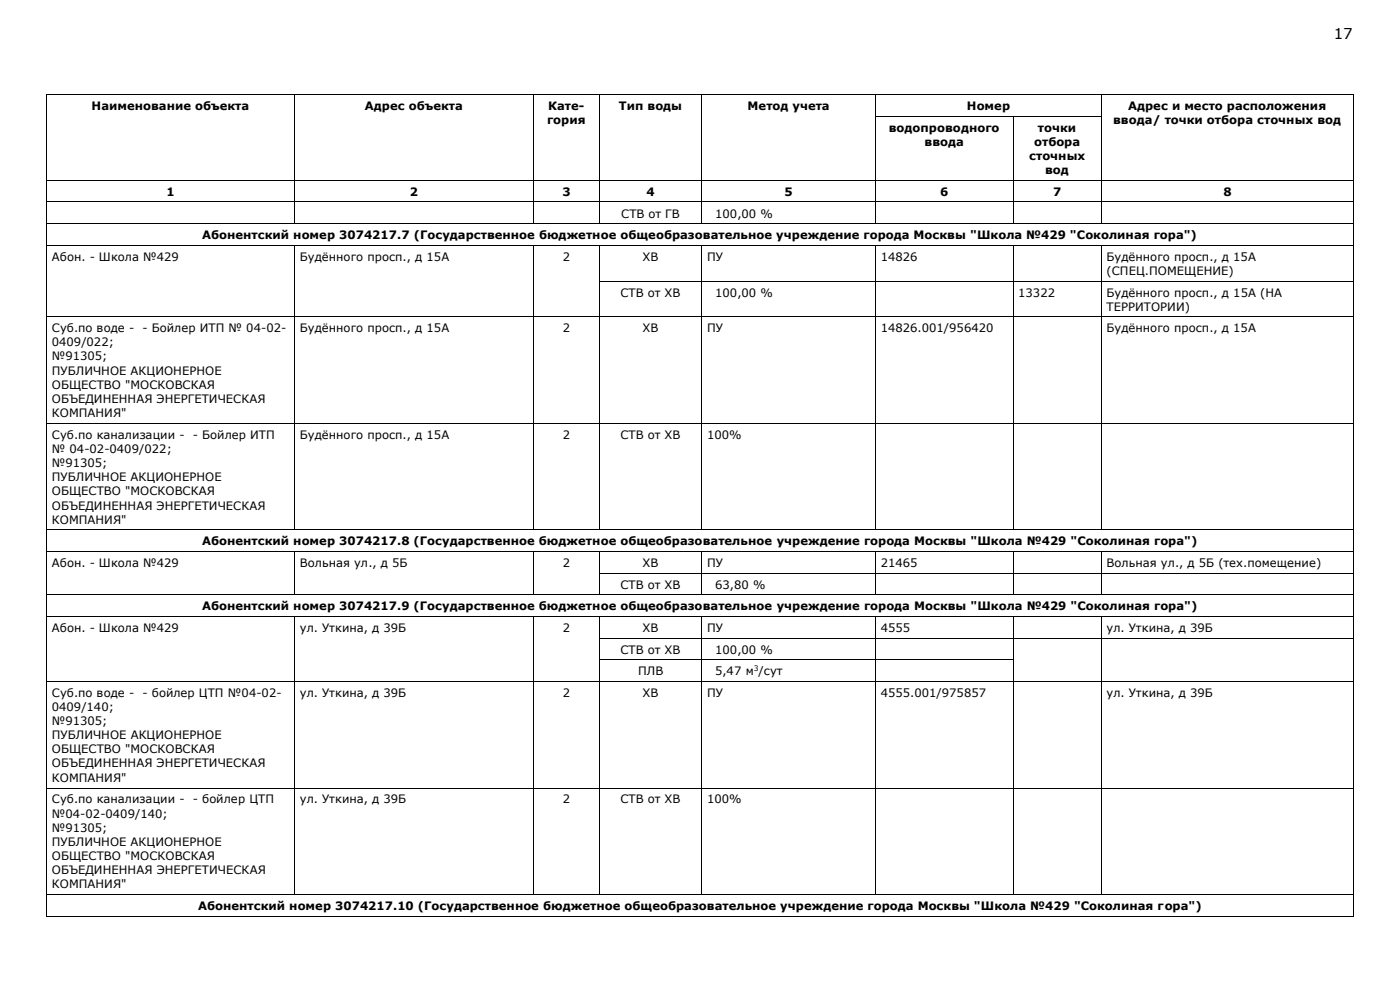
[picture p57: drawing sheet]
<svg xmlns="http://www.w3.org/2000/svg" width="297mm" height="210mm" viewBox="0 0 297 210" stroke-linecap="round" stroke-linejoin="round" font-family="sans-serif">
<defs><g id="words">
<text font-size="3.2" x="283" y="8.2">17</text>
<g font-size="2.5">
<text x="19.4" y="23.4">Наименование объекта</text>
<text x="77.4" y="23.4">Адрес объекта</text>
<text x="116.3" y="23.4">Кате-</text>
<text x="131.3" y="23.4">Тип воды</text>
<text x="158.6" y="23.4">Метод учета</text>
<text x="205.1" y="23.4">Номер</text>
<text x="239.3" y="23.4">Адрес и место расположения</text>
<text x="116.1" y="26.3">гория</text>
<text x="188.6" y="27.9">водопроводного</text>
<text x="220.2" y="27.9">точки</text>
<text x="236.2" y="26.3">ввода/ точки отбора сточных вод</text>
<text x="196.2" y="31">ввода</text>
<text x="218.3" y="34">сточных</text>
<text x="219.4" y="31">отбора</text>
<text x="35.4" y="41.5">1</text>
<text x="87" y="41.5">2</text>
<text x="119.3" y="41.5">3</text>
<text x="137.2" y="41.5">4</text>
<text x="166.4" y="41.5">5</text>
<text x="199.5" y="41.5">6</text>
<text x="221.7" y="36.9">вод</text>
<text x="223.4" y="41.5">7</text>
<text x="259.5" y="41.5">8</text>
<text x="131.8" y="46.2">СТВ от ГВ</text>
<text x="151.7" y="46.2">100,00 %</text>
<text x="42.9" y="50.7">Абонентский номер 3074217.7 (Государственное бюджетное общеобразовательное учреждение города Москвы &quot;Школа №429 &quot;Соколиная гора&quot;)</text>
<text x="11" y="55.3">Абон. - Школа №429</text>
<text x="63.6" y="55.3">Будённого просп., д 15А</text>
<text x="119.4" y="55.3">2</text>
<text x="136.3" y="55.3">ХВ</text>
<text x="150" y="55.3">ПУ</text>
<text x="186.8" y="55.3">14826</text>
<text x="234.8" y="55.3">Будённого просп., д 15А</text>
<text x="234.8" y="58.3">(СПЕЦ.ПОМЕЩЕНИЕ)</text>
<text x="131.6" y="62.9">СТВ от ХВ</text>
<text x="151.7" y="62.9">100,00 %</text>
<text x="216" y="62.9">13322</text>
<text x="234.8" y="62.9">Будённого просп., д 15А (НА</text>
<text x="234.8" y="65.9">ТЕРРИТОРИИ)</text>
<text x="11" y="70.5">Суб.по воде -</text>
<text x="30.2" y="70.5">- Бойлер ИТП № 04-02-</text>
<text x="63.6" y="70.5">Будённого просп., д 15А</text>
<text x="119.4" y="70.5">2</text>
<text x="136.3" y="70.5">ХВ</text>
<text x="150" y="70.5">ПУ</text>
<text x="186.8" y="70.5">14826.001/956420</text>
<text x="234.8" y="70.5">Будённого просп., д 15А</text>
<text x="11" y="73.5">0409/022;</text>
<text x="11" y="76.5">№91305;</text>
<text x="11" y="79.5">ПУБЛИЧНОЕ АКЦИОНЕРНОЕ</text>
<text x="11" y="82.5">ОБЩЕСТВО &quot;МОСКОВСКАЯ</text>
<text x="11" y="85.5">ОБЪЕДИНЕННАЯ ЭНЕРГЕТИЧЕСКАЯ</text>
<text x="11" y="88.5">КОМПАНИЯ&quot;</text>
<text x="11" y="93.1">Суб.по канализации -</text>
<text x="40.9" y="93.1">- Бойлер ИТП</text>
<text x="63.6" y="93.1">Будённого просп., д 15А</text>
<text x="119.4" y="93.1">2</text>
<text x="131.6" y="93.1">СТВ от ХВ</text>
<text x="150" y="93.1">100%</text>
<text x="11" y="96.1">№ 04-02-0409/022;</text>
<text x="11" y="99.1">№91305;</text>
<text x="11" y="102.1">ПУБЛИЧНОЕ АКЦИОНЕРНОЕ</text>
<text x="11" y="105.1">ОБЩЕСТВО &quot;МОСКОВСКАЯ</text>
<text x="11" y="108.1">ОБЪЕДИНЕННАЯ ЭНЕРГЕТИЧЕСКАЯ</text>
<text x="11" y="111.1">КОМПАНИЯ&quot;</text>
<text x="42.9" y="115.7">Абонентский номер 3074217.8 (Государственное бюджетное общеобразовательное учреждение города Москвы &quot;Школа №429 &quot;Соколиная гора&quot;)</text>
<text x="11" y="120.3">Абон. - Школа №429</text>
<text x="63.6" y="120.3">Вольная ул., д 5Б</text>
<text x="119.4" y="120.3">2</text>
<text x="131.6" y="124.9">СТВ от ХВ</text>
<text x="136.3" y="120.3">ХВ</text>
<text x="150" y="120.3">ПУ</text>
<text x="151.7" y="124.9">63,80 %</text>
<text x="186.8" y="120.3">21465</text>
<text x="234.8" y="120.3">Вольная ул., д 5Б (тех.помещение)</text>
<text x="42.9" y="129.5">Абонентский номер 3074217.9 (Государственное бюджетное общеобразовательное учреждение города Москвы &quot;Школа №429 &quot;Соколиная гора&quot;)</text>
<text x="11" y="134.1">Абон. - Школа №429</text>
<text x="63.6" y="134.1">ул. Уткина, д 39Б</text>
<text x="119.4" y="134.1">2</text>
<text x="136.3" y="134.1">ХВ</text>
<text x="150" y="134.1">ПУ</text>
<text x="186.8" y="134.1">4555</text>
<text x="234.8" y="134.1">ул. Уткина, д 39Б</text>
<text x="131.6" y="138.6">СТВ от ХВ</text>
<text x="135.4" y="143.2">ПЛВ</text>
<text x="151.7" y="138.6">100,00 %</text>
<text x="151.7" y="143.2">5,47 м /сут</text>
<text x="11" y="147.8">Суб.по воде -</text>
<text x="30.2" y="147.8">- бойлер ЦТП №04-02-</text>
<text x="63.6" y="147.8">ул. Уткина, д 39Б</text>
<text x="119.4" y="147.8">2</text>
<text x="136.3" y="147.8">ХВ</text>
<text x="150" y="147.8">ПУ</text>
<text x="186.8" y="147.8">4555.001/975857</text>
<text x="234.8" y="147.8">ул. Уткина, д 39Б</text>
<text x="11" y="150.8">0409/140;</text>
<text x="11" y="153.8">№91305;</text>
<text x="11" y="156.8">ПУБЛИЧНОЕ АКЦИОНЕРНОЕ</text>
<text x="11" y="159.8">ОБЩЕСТВО &quot;МОСКОВСКАЯ</text>
<text x="11" y="162.8">ОБЪЕДИНЕННАЯ ЭНЕРГЕТИЧЕСКАЯ</text>
<text x="11" y="165.8">КОМПАНИЯ&quot;</text>
<text x="11" y="170.4">Суб.по канализации -</text>
<text x="11" y="173.4">№04-02-0409/140;</text>
<text x="40.9" y="170.4">- бойлер ЦТП</text>
<text x="63.6" y="170.4">ул. Уткина, д 39Б</text>
<text x="119.4" y="170.4">2</text>
<text x="131.6" y="170.4">СТВ от ХВ</text>
<text x="150" y="170.4">100%</text>
<text x="11" y="176.4">№91305;</text>
<text x="11" y="179.4">ПУБЛИЧНОЕ АКЦИОНЕРНОЕ</text>
<text x="11" y="182.4">ОБЩЕСТВО &quot;МОСКОВСКАЯ</text>
<text x="11" y="185.4">ОБЪЕДИНЕННАЯ ЭНЕРГЕТИЧЕСКАЯ</text>
<text x="11" y="188.4">КОМПАНИЯ&quot;</text>
<text x="42" y="193">Абонентский номер 3074217.10 (Государственное бюджетное общеобразовательное учреждение города Москвы &quot;Школа №429 &quot;Соколиная гора&quot;)</text>
</g>
<text font-size="1.6" x="159.9" y="142.4">3</text>
</g></defs>
<g fill="#000">
<path d="M9.8 20h.2v.2h-.2z" fill-rule="evenodd"/>
<path d="M9.8 20h.2v.2h-.2z" fill-rule="evenodd"/>
<path d="M9.8 24.6h.2v.2h-.2z" fill-rule="evenodd"/>
<path d="M9.8 38.2h.2v.2h-.2z" fill-rule="evenodd"/>
<path d="M62.4 20h.2v.2h-.2z" fill-rule="evenodd"/>
<path d="M62.4 24.6h.2v.2h-.2z" fill-rule="evenodd"/>
<path d="M62.4 38.2h.2v.2h-.2z" fill-rule="evenodd"/>
<path d="M113.1 20h.2v.2h-.2z" fill-rule="evenodd"/>
<path d="M113.1 24.6h.2v.2h-.2z" fill-rule="evenodd"/>
<path d="M113.1 38.2h.2v.2h-.2z" fill-rule="evenodd"/>
<path d="M127.1 20h.2v.2h-.2z" fill-rule="evenodd"/>
<path d="M127.1 24.6h.2v.2h-.2z" fill-rule="evenodd"/>
<path d="M127.1 38.2h.2v.2h-.2z" fill-rule="evenodd"/>
<path d="M148.8 20h.2v.2h-.2z" fill-rule="evenodd"/>
<path d="M148.8 24.6h.2v.2h-.2z" fill-rule="evenodd"/>
<path d="M148.8 38.2h.2v.2h-.2z" fill-rule="evenodd"/>
<path d="M185.6 20h.2v.2h-.2z" fill-rule="evenodd"/>
<path d="M185.6 24.6h.2v.2h-.2z" fill-rule="evenodd"/>
<path d="M185.6 38.2h.2v.2h-.2z" fill-rule="evenodd"/>
<path d="M214.8 24.6h.2v.2h-.2z" fill-rule="evenodd"/>
<path d="M214.8 38.2h.2v.2h-.2z" fill-rule="evenodd"/>
<path d="M233.6 20h.2v.2h-.2z" fill-rule="evenodd"/>
<path d="M233.6 24.6h.2v.2h-.2z" fill-rule="evenodd"/>
<path d="M233.6 38.2h.2v.2h-.2z" fill-rule="evenodd"/>
<path d="M287 20h.2v.2h-.2z" fill-rule="evenodd"/>
<path d="M287 20h.2v.2h-.2z" fill-rule="evenodd"/>
<path d="M287 24.6h.2v.2h-.2z" fill-rule="evenodd"/>
<path d="M287 38.2h.2v.2h-.2z" fill-rule="evenodd"/>
<path d="M9.8 42.8h.2v.1h-.2z" fill-rule="evenodd"/>
<path d="M9.8 47.4h.2v.1h-.2z" fill-rule="evenodd"/>
<path d="M9.8 52h.2v.1h-.2z" fill-rule="evenodd"/>
<path d="M9.8 59.5h.2v.2h-.2z" fill-rule="evenodd"/>
<path d="M62.4 42.8h.2v.1h-.2z" fill-rule="evenodd"/>
<path d="M62.4 47.4h.2v.1h-.2z" fill-rule="evenodd"/>
<path d="M62.4 52h.2v.1h-.2z" fill-rule="evenodd"/>
<path d="M62.4 59.5h.2v.2h-.2z" fill-rule="evenodd"/>
<path d="M113.1 42.8h.2v.1h-.2z" fill-rule="evenodd"/>
<path d="M113.1 47.4h.2v.1h-.2z" fill-rule="evenodd"/>
<path d="M113.1 52h.2v.1h-.2z" fill-rule="evenodd"/>
<path d="M113.1 59.5h.2v.2h-.2z" fill-rule="evenodd"/>
<path d="M127.1 42.8h.2v.1h-.2z" fill-rule="evenodd"/>
<path d="M127.1 47.4h.2v.1h-.2z" fill-rule="evenodd"/>
<path d="M127.1 52h.2v.1h-.2z" fill-rule="evenodd"/>
<path d="M127.1 59.5h.2v.2h-.2z" fill-rule="evenodd"/>
<path d="M148.8 42.8h.2v.1h-.2z" fill-rule="evenodd"/>
<path d="M148.8 47.4h.2v.1h-.2z" fill-rule="evenodd"/>
<path d="M148.8 52h.2v.1h-.2z" fill-rule="evenodd"/>
<path d="M148.8 59.5h.2v.2h-.2z" fill-rule="evenodd"/>
<path d="M185.6 42.8h.2v.1h-.2z" fill-rule="evenodd"/>
<path d="M185.6 47.4h.2v.1h-.2z" fill-rule="evenodd"/>
<path d="M185.6 52h.2v.1h-.2z" fill-rule="evenodd"/>
<path d="M185.6 59.5h.2v.2h-.2z" fill-rule="evenodd"/>
<path d="M214.8 42.8h.2v.1h-.2z" fill-rule="evenodd"/>
<path d="M214.8 47.4h.2v.1h-.2z" fill-rule="evenodd"/>
<path d="M214.8 52h.2v.1h-.2z" fill-rule="evenodd"/>
<path d="M214.8 59.5h.2v.2h-.2z" fill-rule="evenodd"/>
<path d="M233.6 42.8h.2v.1h-.2z" fill-rule="evenodd"/>
<path d="M233.6 47.4h.2v.1h-.2z" fill-rule="evenodd"/>
<path d="M233.6 52h.2v.1h-.2z" fill-rule="evenodd"/>
<path d="M233.6 59.5h.2v.2h-.2z" fill-rule="evenodd"/>
<path d="M287 42.8h.2v.1h-.2z" fill-rule="evenodd"/>
<path d="M287 47.4h.2v.1h-.2z" fill-rule="evenodd"/>
<path d="M287 52h.2v.1h-.2z" fill-rule="evenodd"/>
<path d="M287 59.5h.2v.2h-.2z" fill-rule="evenodd"/>
<path d="M9.8 67.2h.2v.1h-.2z" fill-rule="evenodd"/>
<path d="M62.4 67.2h.2v.1h-.2z" fill-rule="evenodd"/>
<path d="M113.1 67.2h.2v.1h-.2z" fill-rule="evenodd"/>
<path d="M127.1 67.2h.2v.1h-.2z" fill-rule="evenodd"/>
<path d="M148.8 67.2h.2v.1h-.2z" fill-rule="evenodd"/>
<path d="M185.6 67.2h.2v.1h-.2z" fill-rule="evenodd"/>
<path d="M214.8 67.2h.2v.1h-.2z" fill-rule="evenodd"/>
<path d="M233.6 67.2h.2v.1h-.2z" fill-rule="evenodd"/>
<path d="M287 67.2h.2v.1h-.2z" fill-rule="evenodd"/>
<path d="M9.8 89.7h.2v.2h-.2z" fill-rule="evenodd"/>
<path d="M62.4 89.7h.2v.2h-.2z" fill-rule="evenodd"/>
<path d="M113.1 89.7h.2v.2h-.2z" fill-rule="evenodd"/>
<path d="M127.1 89.7h.2v.2h-.2z" fill-rule="evenodd"/>
<path d="M148.8 89.7h.2v.2h-.2z" fill-rule="evenodd"/>
<path d="M185.6 89.7h.2v.2h-.2z" fill-rule="evenodd"/>
<path d="M214.8 89.7h.2v.2h-.2z" fill-rule="evenodd"/>
<path d="M233.6 89.7h.2v.2h-.2z" fill-rule="evenodd"/>
<path d="M287 89.7h.2v.2h-.2z" fill-rule="evenodd"/>
<path d="M9.8 112.3h.2v.2h-.2z" fill-rule="evenodd"/>
<path d="M9.8 116.9h.2v.2h-.2z" fill-rule="evenodd"/>
<path d="M62.4 112.3h.2v.2h-.2z" fill-rule="evenodd"/>
<path d="M62.4 116.9h.2v.2h-.2z" fill-rule="evenodd"/>
<path d="M113.1 112.3h.2v.2h-.2z" fill-rule="evenodd"/>
<path d="M113.1 116.9h.2v.2h-.2z" fill-rule="evenodd"/>
<path d="M127.1 112.3h.2v.2h-.2z" fill-rule="evenodd"/>
<path d="M127.1 116.9h.2v.2h-.2z" fill-rule="evenodd"/>
<path d="M148.8 112.3h.2v.2h-.2z" fill-rule="evenodd"/>
<path d="M148.8 116.9h.2v.2h-.2z" fill-rule="evenodd"/>
<path d="M185.6 112.3h.2v.2h-.2z" fill-rule="evenodd"/>
<path d="M185.6 116.9h.2v.2h-.2z" fill-rule="evenodd"/>
<path d="M214.8 112.3h.2v.2h-.2z" fill-rule="evenodd"/>
<path d="M214.8 116.9h.2v.2h-.2z" fill-rule="evenodd"/>
<path d="M233.6 112.3h.2v.2h-.2z" fill-rule="evenodd"/>
<path d="M233.6 116.9h.2v.2h-.2z" fill-rule="evenodd"/>
<path d="M287 112.3h.2v.2h-.2z" fill-rule="evenodd"/>
<path d="M287 116.9h.2v.2h-.2z" fill-rule="evenodd"/>
<path d="M9.8 121.5h.2v.2h-.2z" fill-rule="evenodd"/>
<path d="M9.8 126.1h.2v.2h-.2z" fill-rule="evenodd"/>
<path d="M9.8 130.7h.2v.2h-.2z" fill-rule="evenodd"/>
<path d="M9.8 135.3h.2v.1h-.2z" fill-rule="evenodd"/>
<path d="M62.4 121.5h.2v.2h-.2z" fill-rule="evenodd"/>
<path d="M62.4 126.1h.2v.2h-.2z" fill-rule="evenodd"/>
<path d="M62.4 130.7h.2v.2h-.2z" fill-rule="evenodd"/>
<path d="M62.4 135.3h.2v.1h-.2z" fill-rule="evenodd"/>
<path d="M113.1 121.5h.2v.2h-.2z" fill-rule="evenodd"/>
<path d="M113.1 126.1h.2v.2h-.2z" fill-rule="evenodd"/>
<path d="M113.1 130.7h.2v.2h-.2z" fill-rule="evenodd"/>
<path d="M113.1 135.3h.2v.1h-.2z" fill-rule="evenodd"/>
<path d="M127.1 121.5h.2v.2h-.2z" fill-rule="evenodd"/>
<path d="M127.1 126.1h.2v.2h-.2z" fill-rule="evenodd"/>
<path d="M127.1 130.7h.2v.2h-.2z" fill-rule="evenodd"/>
<path d="M127.1 135.3h.2v.1h-.2z" fill-rule="evenodd"/>
<path d="M148.8 121.5h.2v.2h-.2z" fill-rule="evenodd"/>
<path d="M148.8 126.1h.2v.2h-.2z" fill-rule="evenodd"/>
<path d="M148.8 130.7h.2v.2h-.2z" fill-rule="evenodd"/>
<path d="M148.8 135.3h.2v.1h-.2z" fill-rule="evenodd"/>
<path d="M185.6 121.5h.2v.2h-.2z" fill-rule="evenodd"/>
<path d="M185.6 126.1h.2v.2h-.2z" fill-rule="evenodd"/>
<path d="M185.6 130.7h.2v.2h-.2z" fill-rule="evenodd"/>
<path d="M185.6 135.3h.2v.1h-.2z" fill-rule="evenodd"/>
<path d="M214.8 121.5h.2v.2h-.2z" fill-rule="evenodd"/>
<path d="M214.8 126.1h.2v.2h-.2z" fill-rule="evenodd"/>
<path d="M214.8 130.7h.2v.2h-.2z" fill-rule="evenodd"/>
<path d="M214.8 135.3h.2v.1h-.2z" fill-rule="evenodd"/>
<path d="M233.6 121.5h.2v.2h-.2z" fill-rule="evenodd"/>
<path d="M233.6 126.1h.2v.2h-.2z" fill-rule="evenodd"/>
<path d="M233.6 130.7h.2v.2h-.2z" fill-rule="evenodd"/>
<path d="M233.6 135.3h.2v.1h-.2z" fill-rule="evenodd"/>
<path d="M287 121.5h.2v.2h-.2z" fill-rule="evenodd"/>
<path d="M287 126.1h.2v.2h-.2z" fill-rule="evenodd"/>
<path d="M287 130.7h.2v.2h-.2z" fill-rule="evenodd"/>
<path d="M287 135.3h.2v.1h-.2z" fill-rule="evenodd"/>
<path d="M9.8 139.9h.2v.2h-.2z" fill-rule="evenodd"/>
<path d="M9.8 144.5h.2v.1h-.2z" fill-rule="evenodd"/>
<path d="M62.4 139.9h.2v.2h-.2z" fill-rule="evenodd"/>
<path d="M62.4 144.5h.2v.1h-.2z" fill-rule="evenodd"/>
<path d="M113.1 139.9h.2v.2h-.2z" fill-rule="evenodd"/>
<path d="M113.1 144.5h.2v.1h-.2z" fill-rule="evenodd"/>
<path d="M127.1 139.9h.2v.2h-.2z" fill-rule="evenodd"/>
<path d="M127.1 144.5h.2v.1h-.2z" fill-rule="evenodd"/>
<path d="M148.8 139.9h.2v.2h-.2z" fill-rule="evenodd"/>
<path d="M148.8 144.5h.2v.1h-.2z" fill-rule="evenodd"/>
<path d="M185.6 139.9h.2v.2h-.2z" fill-rule="evenodd"/>
<path d="M185.6 144.5h.2v.1h-.2z" fill-rule="evenodd"/>
<path d="M214.8 139.9h.2v.2h-.2z" fill-rule="evenodd"/>
<path d="M214.8 144.5h.2v.1h-.2z" fill-rule="evenodd"/>
<path d="M233.6 139.9h.2v.2h-.2z" fill-rule="evenodd"/>
<path d="M233.6 144.5h.2v.1h-.2z" fill-rule="evenodd"/>
<path d="M287 139.9h.2v.2h-.2z" fill-rule="evenodd"/>
<path d="M287 144.5h.2v.1h-.2z" fill-rule="evenodd"/>
<path d="M9.8 167.1h.2v.2h-.2z" fill-rule="evenodd"/>
<path d="M62.4 167.1h.2v.2h-.2z" fill-rule="evenodd"/>
<path d="M113.1 167.1h.2v.2h-.2z" fill-rule="evenodd"/>
<path d="M127.1 167.1h.2v.2h-.2z" fill-rule="evenodd"/>
<path d="M148.8 167.1h.2v.2h-.2z" fill-rule="evenodd"/>
<path d="M185.6 167.1h.2v.2h-.2z" fill-rule="evenodd"/>
<path d="M214.8 167.1h.2v.2h-.2z" fill-rule="evenodd"/>
<path d="M233.6 167.1h.2v.2h-.2z" fill-rule="evenodd"/>
<path d="M287 167.1h.2v.2h-.2z" fill-rule="evenodd"/>
<path d="M9.8 189.7h.2v.2h-.2z" fill-rule="evenodd"/>
<path d="M9.8 194.3h.2v.1h-.2z" fill-rule="evenodd"/>
<path d="M9.8 194.3h.2v.1h-.2z" fill-rule="evenodd"/>
<path d="M62.4 189.7h.2v.2h-.2z" fill-rule="evenodd"/>
<path d="M113.1 189.7h.2v.2h-.2z" fill-rule="evenodd"/>
<path d="M127.1 189.7h.2v.2h-.2z" fill-rule="evenodd"/>
<path d="M148.8 189.7h.2v.2h-.2z" fill-rule="evenodd"/>
<path d="M185.6 189.7h.2v.2h-.2z" fill-rule="evenodd"/>
<path d="M214.8 189.7h.2v.2h-.2z" fill-rule="evenodd"/>
<path d="M233.6 189.7h.2v.2h-.2z" fill-rule="evenodd"/>
<path d="M287 189.7h.2v.2h-.2z" fill-rule="evenodd"/>
<path d="M287 194.3h.2v.1h-.2z" fill-rule="evenodd"/>
<path d="M287 194.3h.2v.1h-.2z" fill-rule="evenodd"/>
</g>
<g fill="none" stroke="#000" stroke-width=".21">
<path d="M9.9 20.2v4.4M9.9 24.8v13.4M9.9 38.4v4.4M10 20.1h52.4M10 38.3h52.4M62.5 20.2v4.4M62.5 24.8v13.4M62.5 38.4v4.4M62.6 20.1h50.5M62.6 38.3h50.5M113.2 20.2v4.4M113.2 24.8v13.4"/>
<path d="M113.2 38.4v4.4M113.3 20.1h13.8M113.3 38.3h13.8M127.2 20.2v4.4M127.2 24.8v13.4M127.2 38.4v4.4M127.3 20.1h21.5M127.3 38.3h21.5M148.9 20.2v4.4M148.9 24.8v13.4M148.9 38.4v4.4M149 20.1h36.6"/>
<path d="M149 38.3h36.6M185.7 20.2v4.4M185.7 24.8v13.4M185.7 38.4v4.4M185.8 20.1h47.8M185.8 24.7h29M185.8 38.3h29M214.9 24.8v13.4M214.9 38.4v4.4M215 24.7h18.6M215 38.3h18.6M233.7 20.2v4.4"/>
<path d="M233.7 24.8v13.4M233.7 38.4v4.4M233.8 20.1h53.2M233.8 38.3h53.2M287.1 20.2v4.4M287.1 24.8v13.4M287.1 38.4v4.4M9.9 42.9v4.5M9.9 47.5v4.5M9.9 52.1v7.4M9.9 59.7v7.5M10 42.8h52.4"/>
<path d="M10 47.5h52.4M10 52h52.4M62.5 42.9v4.5M62.5 52.1v7.4M62.5 59.7v7.5M62.6 42.8h50.5M62.6 47.5h50.5M62.6 52h50.5M113.2 42.9v4.5M113.2 52.1v7.4M113.2 59.7v7.5M113.3 42.8h13.8"/>
<path d="M113.3 47.5h13.8M113.3 52h13.8M127.2 42.9v4.5M127.2 52.1v7.4M127.2 59.7v7.5M127.3 42.8h21.5M127.3 47.5h21.5M127.3 52h21.5M127.3 59.6h21.5M148.9 42.9v4.5M148.9 52.1v7.4M148.9 59.7v7.5"/>
<path d="M149 42.8h36.6M149 47.5h36.6M149 52h36.6M149 59.6h36.6M185.7 42.9v4.5M185.7 52.1v7.4M185.7 59.7v7.5M185.8 42.8h29M185.8 47.5h29M185.8 52h29M185.8 59.6h29M214.9 42.9v4.5"/>
<path d="M214.9 52.1v7.4M214.9 59.7v7.5M215 42.8h18.6M215 47.5h18.6M215 52h18.6M215 59.6h18.6M233.7 42.9v4.5M233.7 52.1v7.4M233.7 59.7v7.5M233.8 42.8h53.2M233.8 47.5h53.2M233.8 52h53.2"/>
<path d="M233.8 59.6h53.2M287.1 42.9v4.5M287.1 47.5v4.5M287.1 52.1v7.4M287.1 59.7v7.5M9.9 67.3v22.4M10 67.2h52.4M62.5 67.3v22.4M62.6 67.2h50.5M113.2 67.3v22.4M113.3 67.2h13.8M127.2 67.3v22.4"/>
<path d="M127.3 67.2h21.5M148.9 67.3v22.4M149 67.2h36.6M185.7 67.3v22.4M185.8 67.2h29M214.9 67.3v22.4M215 67.2h18.6M233.7 67.3v22.4M233.8 67.2h53.2M287.1 67.3v22.4M9.9 89.9v22.4M10 89.8h52.4"/>
<path d="M62.5 89.9v22.4M62.6 89.8h50.5M113.2 89.9v22.4M113.3 89.8h13.8M127.2 89.9v22.4M127.3 89.8h21.5M148.9 89.9v22.4M149 89.8h36.6M185.7 89.9v22.4M185.8 89.8h29M214.9 89.9v22.4M215 89.8h18.6"/>
<path d="M233.7 89.9v22.4M233.8 89.8h53.2M287.1 89.9v22.4M9.9 112.5v4.4M9.9 117.1v4.4M10 112.4h52.4M10 117h52.4M62.5 117.1v4.4M62.6 112.4h50.5M62.6 117h50.5M113.2 117.1v4.4M113.3 112.4h13.8"/>
<path d="M113.3 117h13.8M127.2 117.1v4.4M127.3 112.4h21.5M127.3 117h21.5M148.9 117.1v4.4M149 112.4h36.6M149 117h36.6M185.7 117.1v4.4M185.8 112.4h29M185.8 117h29M214.9 117.1v4.4M215 112.4h18.6"/>
<path d="M215 117h18.6M233.7 117.1v4.4M233.8 112.4h53.2M233.8 117h53.2M287.1 112.5v4.4M287.1 117.1v4.4M9.9 121.7v4.4M9.9 126.3v4.4M9.9 130.9v4.4M9.9 135.5v4.4M10 126.2h52.4M10 130.8h52.4"/>
<path d="M62.5 121.7v4.4M62.5 130.9v4.4M62.5 135.5v4.4M62.6 126.2h50.5M62.6 130.8h50.5M113.2 121.7v4.4M113.2 130.9v4.4M113.2 135.5v4.4M113.3 126.2h13.8M113.3 130.8h13.8M127.2 121.7v4.4M127.2 130.9v4.4"/>
<path d="M127.2 135.5v4.4M127.3 121.6h21.5M127.3 126.2h21.5M127.3 130.8h21.5M127.3 135.4h21.5M127.3 140h21.5M148.9 121.7v4.4M148.9 130.9v4.4M148.9 135.5v4.4M149 121.6h36.6M149 126.2h36.6M149 130.8h36.6"/>
<path d="M149 135.4h36.6M149 140h36.6M185.7 121.7v4.4M185.7 130.9v4.4M185.7 135.5v4.4M185.8 121.6h29M185.8 126.2h29M185.8 130.8h29M185.8 135.4h29M185.8 140h29M214.9 121.7v4.4M214.9 130.9v4.4"/>
<path d="M214.9 135.5v4.4M215 121.6h18.6M215 126.2h18.6M215 130.8h18.6M215 135.4h18.6M233.7 121.7v4.4M233.7 130.9v4.4M233.7 135.5v4.4M233.8 121.6h53.2M233.8 126.2h53.2M233.8 130.8h53.2M233.8 135.4h53.2"/>
<path d="M287.1 121.7v4.4M287.1 126.3v4.4M287.1 130.9v4.4M287.1 135.5v4.4M9.9 140.1v4.4M9.9 144.6v22.5M10 144.6h52.4M62.5 140.1v4.4M62.5 144.6v22.5M62.6 144.6h50.5M113.2 140.1v4.4M113.2 144.6v22.5"/>
<path d="M113.3 144.6h13.8M127.2 140.1v4.4M127.2 144.6v22.5M127.3 144.6h21.5M148.9 140.1v4.4M148.9 144.6v22.5M149 144.6h36.6M185.7 140.1v4.4M185.7 144.6v22.5M185.8 144.6h29M214.9 140.1v4.4M214.9 144.6v22.5"/>
<path d="M215 144.6h18.6M233.7 140.1v4.4M233.7 144.6v22.5M233.8 144.6h53.2M287.1 140.1v4.4M287.1 144.6v22.5M9.9 167.3v22.4M10 167.2h52.4M62.5 167.3v22.4M62.6 167.2h50.5M113.2 167.3v22.4M113.3 167.2h13.8"/>
<path d="M127.2 167.3v22.4M127.3 167.2h21.5M148.9 167.3v22.4M149 167.2h36.6M185.7 167.3v22.4M185.8 167.2h29M214.9 167.3v22.4M215 167.2h18.6M233.7 167.3v22.4M233.8 167.2h53.2M287.1 167.3v22.4M9.9 189.9v4.4"/>
<path d="M10 189.8h52.4M10 194.4h277M62.6 189.8h50.5M113.3 189.8h13.8M127.3 189.8h21.5M149 189.8h36.6M185.8 189.8h29M215 189.8h18.6M233.8 189.8h53.2M287.1 189.9v4.4"/>
</g>
<use href="#words"/>
</svg>
